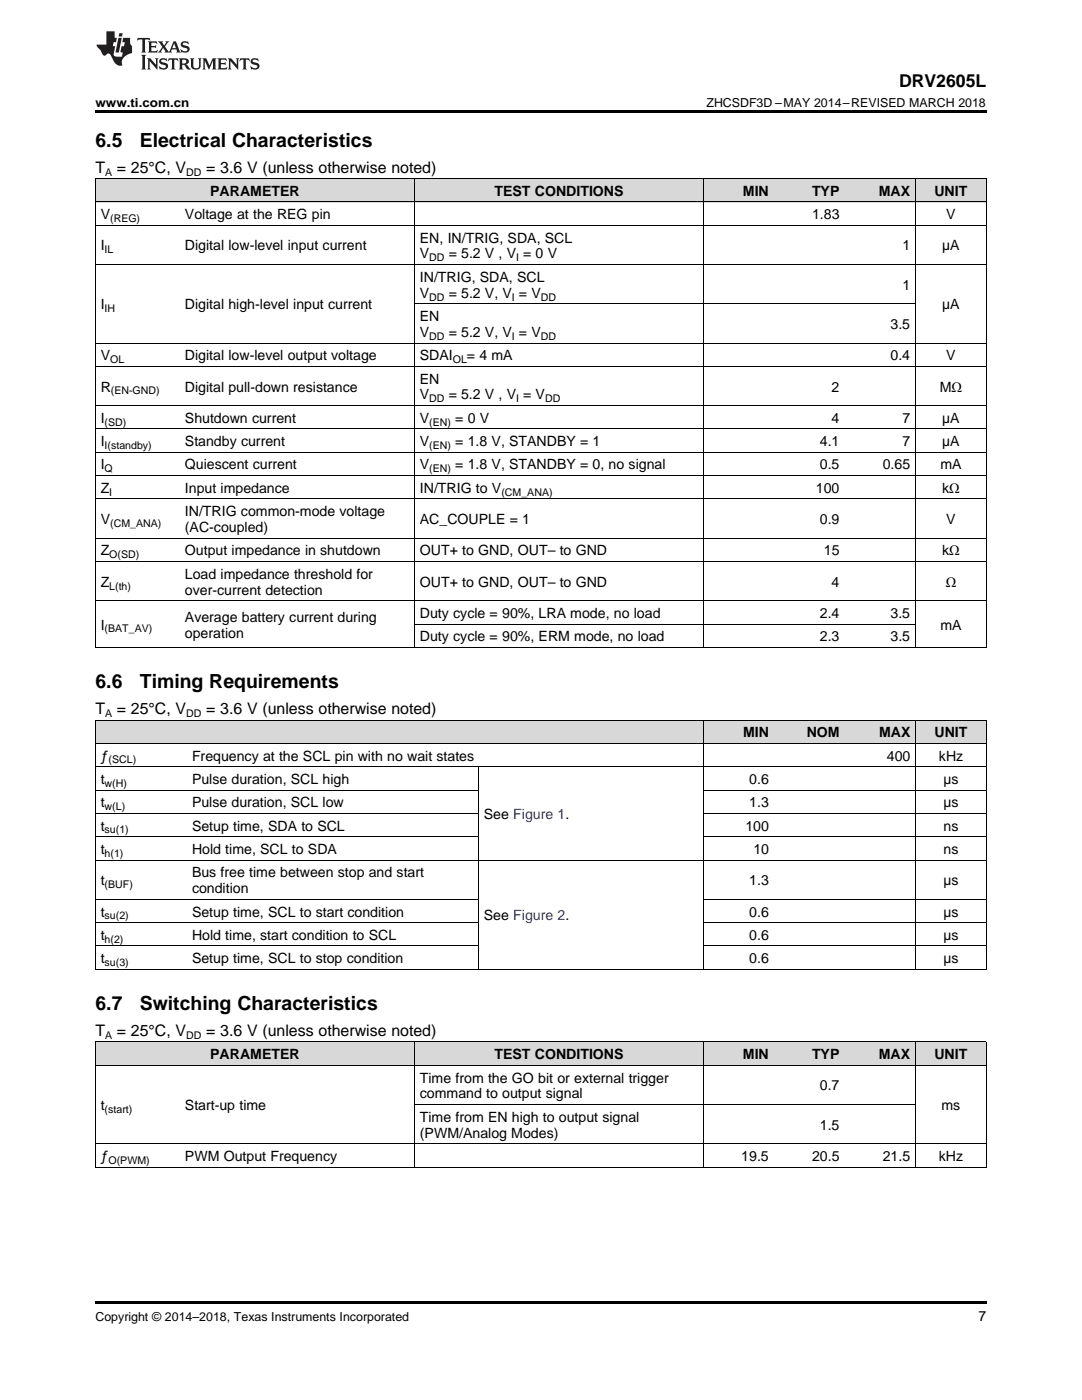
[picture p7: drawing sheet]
<svg xmlns="http://www.w3.org/2000/svg" width="216mm" height="279mm" viewBox="0 0 216 279" stroke-linecap="round" stroke-linejoin="round" font-family="sans-serif">
<defs><g id="words">
<g font-size="3.9">
<text x="19" y="29.3">6.5</text>
<text x="27.9" y="29.3">Electrical Characteristics</text>
<text x="19" y="137.3">6.6</text>
<text x="27.9" y="137.3">Timing Requirements</text>
<text x="19" y="201.6">6.7</text>
<text x="27.9" y="201.6">Switching Characteristics</text>
</g>
<text font-size="3.5" x="179.4" y="17.3">DRV2605L</text>
<g font-size="3.2">
<text x="19" y="34.4">T</text>
<text x="23.3" y="34.4">= 25°C, V</text>
<text x="41.1" y="34.4">= 3.6 V (unless otherwise noted)</text>
<text x="19" y="142.5">T</text>
<text x="23.3" y="142.5">= 25°C, V</text>
<text x="41.1" y="142.5">= 3.6 V (unless otherwise noted)</text>
<text x="19" y="206.7">T</text>
<text x="23.3" y="206.7">= 25°C, V</text>
<text x="41.1" y="206.7">= 3.6 V (unless otherwise noted)</text>
</g>
<g font-size="2.8">
<text x="41.9" y="39.1">PARAMETER</text>
<text x="98.7" y="39.1">TEST CONDITIONS</text>
<text x="148.2" y="39.1">MIN</text>
<text x="162" y="39.1">TYP</text>
<text x="175.4" y="39.1">MAX</text>
<text x="186.4" y="39.1">UNIT</text>
<text x="20.1" y="43.7">V</text>
<text x="36.9" y="43.7">Voltage at the REG pin</text>
<text x="162" y="43.7">1.83</text>
<text x="188.8" y="43.7">V</text>
<text x="20.1" y="50">I</text>
<text x="36.9" y="50">Digital low-level input current</text>
<text x="83.8" y="48.4">EN, IN/TRIG, SDA, SCL</text>
<text x="83.8" y="51.6">V</text>
<text x="89.5" y="51.6">= 5.2 V , V = 0 V</text>
<text x="180.1" y="50">1</text>
<text x="188" y="50">µA</text>
<text x="83.8" y="56.2">IN/TRIG, SDA, SCL</text>
<text x="83.8" y="59.4">V</text>
<text x="89.5" y="59.4">= 5.2 V, V = V</text>
<text x="180.1" y="57.8">1</text>
<text x="20.1" y="61.7">I</text>
<text x="36.9" y="61.7">Digital high-level input current</text>
<text x="83.8" y="64.1">EN</text>
<text x="177.7" y="65.7">3.5</text>
<text x="188" y="61.7">µA</text>
<text x="20.1" y="71.9">V</text>
<text x="36.9" y="71.9">Digital low-level output voltage</text>
<text x="83.8" y="67.2">V</text>
<text x="83.8" y="71.9">SDAI</text>
<text x="89.5" y="67.2">= 5.2 V, V = V</text>
<text x="93.2" y="71.9">= 4 mA</text>
<text x="177.7" y="71.9">0.4</text>
<text x="188.8" y="71.9">V</text>
<text x="83.8" y="76.6">EN</text>
<text x="20.1" y="78.1">R</text>
<text x="36.9" y="78.1">Digital pull-down resistance</text>
<text x="83.8" y="79.7">V</text>
<text x="89.5" y="79.7">= 5.2 V , V = V</text>
<text x="165.9" y="78.1">2</text>
<text x="187.5" y="78.1">MΩ</text>
<text x="20.1" y="84.4">I</text>
<text x="20.1" y="89">I</text>
<text x="36.9" y="84.4">Shutdown current</text>
<text x="36.9" y="89">Standby current</text>
<text x="83.8" y="84.4">V</text>
<text x="83.8" y="89">V</text>
<text x="90.8" y="84.4">= 0 V</text>
<text x="90.8" y="89">= 1.8 V, STANDBY = 1</text>
<text x="163.6" y="89">4.1</text>
<text x="165.9" y="84.4">4</text>
<text x="180.1" y="84.4">7</text>
<text x="180.1" y="89">7</text>
<text x="188" y="84.4">µA</text>
<text x="188" y="89">µA</text>
<text x="20.1" y="93.7">I</text>
<text x="36.9" y="93.7">Quiescent current</text>
<text x="83.8" y="93.7">V</text>
<text x="90.8" y="93.7">= 1.8 V, STANDBY = 0, no signal</text>
<text x="163.6" y="93.7">0.5</text>
<text x="176.1" y="93.7">0.65</text>
<text x="187.6" y="93.7">mA</text>
<text x="20.1" y="98.4">Z</text>
<text x="36.9" y="98.4">Input impedance</text>
<text x="83.8" y="98.4">IN/TRIG to V</text>
<text x="162.8" y="98.4">100</text>
<text x="188" y="98.4">kΩ</text>
<text x="20.1" y="104.6">V</text>
<text x="36.9" y="103">IN/TRIG common-mode voltage</text>
<text x="36.9" y="106.2">(AC-coupled)</text>
<text x="83.8" y="104.6">AC_COUPLE = 1</text>
<text x="163.6" y="104.6">0.9</text>
<text x="188.8" y="104.6">V</text>
<text x="20.1" y="110.8">Z</text>
<text x="36.9" y="110.8">Output impedance in shutdown</text>
<text x="83.8" y="110.8">OUT+ to GND, OUT– to GND</text>
<text x="164.4" y="110.8">15</text>
<text x="188" y="110.8">kΩ</text>
<text x="20.1" y="117.1">Z</text>
<text x="36.9" y="115.5">Load impedance threshold for</text>
<text x="36.9" y="118.7">over-current detection</text>
<text x="83.8" y="117.1">OUT+ to GND, OUT– to GND</text>
<text x="165.9" y="117.1">4</text>
<text x="188.7" y="117.1">Ω</text>
<text x="20.1" y="125.7">I</text>
<text x="36.9" y="124.1">Average battery current during</text>
<text x="83.8" y="123.3">Duty cycle = 90%, LRA mode, no load</text>
<text x="163.6" y="123.3">2.4</text>
<text x="177.7" y="123.3">3.5</text>
<text x="187.6" y="125.7">mA</text>
<text x="36.9" y="127.2">operation</text>
<text x="83.8" y="128">Duty cycle = 90%, ERM mode, no load</text>
<text x="163.6" y="128">2.3</text>
<text x="177.7" y="128">3.5</text>
<text x="148.3" y="147.1">MIN</text>
<text x="161" y="147.1">NOM</text>
<text x="175.4" y="147.1">MAX</text>
<text x="186.5" y="147.1">UNIT</text>
<text x="20.1" y="151.8">ƒ</text>
<text x="38.3" y="151.8">Frequency at the SCL pin with no wait states</text>
<text x="177" y="151.8">400</text>
<text x="187.4" y="151.8">kHz</text>
<text x="20.1" y="156.5">t</text>
<text x="20.1" y="161.1">t</text>
<text x="38.3" y="156.5">Pulse duration, SCL high</text>
<text x="38.3" y="161.1">Pulse duration, SCL low</text>
<text x="149.5" y="156.5">0.6</text>
<text x="149.5" y="161.1">1.3</text>
<text x="188.2" y="156.5">µs</text>
<text x="188.2" y="161.1">µs</text>
<text x="20.1" y="165.8">t</text>
<text x="38.3" y="165.8">Setup time, SDA to SCL</text>
<text x="96.6" y="163.4">See Figure 1.</text>
<text x="148.7" y="165.8">100</text>
<text x="188.3" y="165.8">ns</text>
<text x="20.1" y="170.4">t</text>
<text x="38.3" y="170.4">Hold time, SCL to SDA</text>
<text x="150.3" y="170.4">10</text>
<text x="188.3" y="170.4">ns</text>
<text x="20.1" y="176.7">t</text>
<text x="38.3" y="175.1">Bus free time between stop and start</text>
<text x="38.3" y="178.3">condition</text>
<text x="149.5" y="176.7">1.3</text>
<text x="188.2" y="176.7">µs</text>
<text x="20.1" y="182.9">t</text>
<text x="38.3" y="182.9">Setup time, SCL to start condition</text>
<text x="96.6" y="183.7">See Figure 2.</text>
<text x="149.5" y="182.9">0.6</text>
<text x="188.2" y="182.9">µs</text>
<text x="20.1" y="187.6">t</text>
<text x="38.3" y="187.6">Hold time, start condition to SCL</text>
<text x="149.5" y="187.6">0.6</text>
<text x="188.2" y="187.6">µs</text>
<text x="20.1" y="192.2">t</text>
<text x="38.3" y="192.2">Setup time, SCL to stop condition</text>
<text x="149.5" y="192.2">0.6</text>
<text x="188.2" y="192.2">µs</text>
<text x="41.9" y="211.4">PARAMETER</text>
<text x="98.7" y="211.4">TEST CONDITIONS</text>
<text x="148.2" y="211.4">MIN</text>
<text x="162" y="211.4">TYP</text>
<text x="175.4" y="211.4">MAX</text>
<text x="186.4" y="211.4">UNIT</text>
<text x="20.1" y="221.5">t</text>
<text x="36.9" y="221.5">Start-up time</text>
<text x="83.8" y="216">Time from the GO bit or external trigger</text>
<text x="83.8" y="219.2">command to output signal</text>
<text x="163.6" y="217.6">0.7</text>
<text x="187.9" y="221.5">ms</text>
<text x="83.8" y="223.9">Time from EN high to output signal</text>
<text x="83.8" y="227">(PWM/Analog Modes)</text>
<text x="163.6" y="225.5">1.5</text>
<text x="20.1" y="231.7">ƒ</text>
<text x="36.9" y="231.7">PWM Output Frequency</text>
<text x="147.9" y="231.7">19.5</text>
<text x="162" y="231.7">20.5</text>
<text x="176.1" y="231.7">21.5</text>
<text x="187.3" y="231.7">kHz</text>
<text x="195.3" y="263.6">7</text>
</g>
<g font-size="2.5">
<text x="19" y="21.4">www.ti.com.cn</text>
<text x="141" y="21.4">ZHCSDF3D –MAY 2014–REVISED MARCH 2018</text>
<text x="19" y="263.6">Copyright © 2014–2018, Texas Instruments Incorporated</text>
</g>
<g font-size="2.1">
<text x="21" y="35.1">A</text>
<text x="37.1" y="35.1">DD</text>
<text x="22" y="44.3">(REG)</text>
<text x="20.9" y="50.6">IL</text>
<text x="85.7" y="52.1">DD</text>
<text x="103" y="52.1">I</text>
<text x="85.7" y="60">DD</text>
<text x="102.1" y="60">I</text>
<text x="107.9" y="60">DD</text>
<text x="20.9" y="62.3">IH</text>
<text x="85.7" y="67.8">DD</text>
<text x="102.1" y="67.8">I</text>
<text x="107.9" y="67.8">DD</text>
<text x="22" y="72.5">OL</text>
<text x="90.3" y="72.5">OL</text>
<text x="22.1" y="78.7">(EN-GND)</text>
<text x="85.7" y="80.3">DD</text>
<text x="103" y="80.3">I</text>
<text x="108.8" y="80.3">DD</text>
<text x="20.9" y="84.9">(SD)</text>
<text x="20.9" y="89.6">I(standby)</text>
<text x="85.7" y="84.9">(EN)</text>
<text x="85.7" y="89.6">(EN)</text>
<text x="20.9" y="94.3">Q</text>
<text x="85.7" y="94.3">(EN)</text>
<text x="21.8" y="98.9">I</text>
<text x="100" y="98.9">(CM_ANA)</text>
<text x="22" y="105.2">(CM_ANA)</text>
<text x="21.8" y="111.4">O(SD)</text>
<text x="21.8" y="117.7">L(th)</text>
<text x="20.9" y="126.2">(BAT_AV)</text>
<text x="21" y="143.1">A</text>
<text x="37.1" y="143.1">DD</text>
<text x="21.7" y="152.4">(SCL)</text>
<text x="20.9" y="157">w(H)</text>
<text x="20.9" y="161.7">w(L)</text>
<text x="20.9" y="166.3">su(1)</text>
<text x="20.9" y="171">h(1)</text>
<text x="20.9" y="177.2">(BUF)</text>
<text x="20.9" y="183.5">su(2)</text>
<text x="20.9" y="188.1">h(2)</text>
<text x="20.9" y="192.8">su(3)</text>
<text x="21" y="207.4">A</text>
<text x="37.1" y="207.4">DD</text>
<text x="20.9" y="222.1">(start)</text>
<text x="21.7" y="232.3">O(PWM)</text>
</g>
</g></defs>
<g fill="#d8d8d8">
<path d="M19 208h16.8v4.7h-16.8z"/>
<path d="M35.8 208h27.7v4.7h-27.7z"/>
<path d="M63.5 208h19.2v4.7h-19.2z"/>
<path d="M82.7 208h28.8v4.7h-28.8z"/>
<path d="M111.5 208h28.9v4.7h-28.9z"/>
<path d="M140.4 208h14.1v4.7h-14.1z"/>
<path d="M154.5 208h14.1v4.7h-14.1z"/>
<path d="M168.6 208h14.1v4.7h-14.1z"/>
<path d="M182.7 208h14.1v4.7h-14.1z"/>
<path d="M19 143.8h18.3v4.6h-18.3z"/>
<path d="M37.3 143.8h58.2v4.6h-58.2z"/>
<path d="M95.5 143.8h44.9v4.6h-44.9z"/>
<path d="M140.4 143.8h14.1v4.6h-14.1z"/>
<path d="M154.5 143.8h14.1v4.6h-14.1z"/>
<path d="M168.6 143.8h14.1v4.6h-14.1z"/>
<path d="M182.7 143.8h14.1v4.6h-14.1z"/>
<path d="M19 35.7h16.8v4.7h-16.8z"/>
<path d="M35.8 35.7h27.7v4.7h-27.7z"/>
<path d="M63.5 35.7h19.2v4.7h-19.2z"/>
<path d="M82.7 35.7h28.8v4.7h-28.8z"/>
<path d="M111.5 35.7h28.9v4.7h-28.9z"/>
<path d="M140.4 35.7h14.1v4.7h-14.1z"/>
<path d="M154.5 35.7h14.1v4.7h-14.1z"/>
<path d="M168.6 35.7h14.1v4.7h-14.1z"/>
<path d="M182.7 35.7h14.1v4.7h-14.1z"/>
</g>
<g fill="#000">
<path d="M19 22h177.8v.5h-177.8zM19 129.2l.2 .1zM63.4 129.2l.1 .1zM82.6 129.2l.1 .1zM111.4 129.2l.1 .1zM140.3 129.2l.1 .1zM182.6 129.2l.1 .1zM196.7 129.2l.1 .1zM19 193.5h.2zM95.4 193.5h.1zM140.3 193.5h.1zM182.6 193.5h.1z"/>
<path d="M196.7 193.5h.1zM19 232.9l.2 .1zM63.4 232.9l.1 .1zM82.6 232.9l.1 .1zM111.4 232.9l.1 .1zM140.3 232.9l.1 .1zM182.6 232.9l.1 .1zM196.7 232.9l.1 .1zM19 259.7h177.8v.5h-177.8z"/>
</g>
<g fill="none" stroke="#000" stroke-width=".2">
<path d="M19 35.6h177.8M19.1 35.7v93.6M82.7 35.7v93.6M140.3 35.7v93.6M182.7 35.7v93.6M196.8 35.7v93.6M19 52.8h177.8M19 45h177.8M19 40.3h177.8M19 73.1h177.8M19 68.5h177.8M82.7 60.6h100"/>
<path d="M19 99.6h177.8M19 94.9h177.8M19 90.3h177.8M19 85.6h177.8M19 80.9h177.8M19 119.9h177.8M19 112.1h177.8M19 107.4h177.8M19 129.2h177.8M82.7 124.5h100M19 157.7h76.5M19 153h177.8"/>
<path d="M19 148.4h177.8M19 143.7h177.8M19.1 143.7v49.8M95.4 153v40.5M140.4 143.7v49.8M140.4 157.7h56.4M182.7 143.7v49.8M196.8 143.7v49.8M19 179.5h76.5M19 171.6h177.8M19 167h76.5M19 162.3h76.5"/>
<path d="M140.4 179.5h56.4M140.4 167h56.4M140.4 162.3h56.4M19 193.4h177.8M19 188.8h76.5M19 184.1h76.5M140.4 188.8h56.4M140.4 184.1h56.4M19 212.6h177.8M19 207.9h177.8M19.1 208v25M82.7 208v25"/>
<path d="M140.3 208v25M182.7 208v25M196.8 208v25M19 232.9h177.8M19 228.3h177.8M82.7 220.4h100"/>
</g>
<g fill="#231f20">
<path d="M27.5 7.6l-.1 .5 .4-.2h.6v.1v2.1l-.2 .4h1l-.3-.4v-2.1l.1-.1h.5l.5 .2-.2-.5zM29.5 8.3l.2 .3v1.5l-.2 .4h1.8l.2-.6a1.04 1.04 0 0 1-1.3 .2v-.7h.6l.3 .2v-.6l-.3 .2h-.6v-.6l.8-.1 .4 .3-.2-.5zM31.5 8.3l.9 1.1-.9 1.1h.8l-.2-.2 .5-.7 .4 .7-.2 .2h1.5l-.1-.2 .1-.4h.9l.1 .4-.2 .2h1l-.3-.3-.7-1.9h-.5l-.9 2-.8-1 .9-1h-.8l.1 .3-.3 .5-.4-.6 .2-.2zM34.7 8.6l.4 1h-.7zM36.3 8.4a.63 .63 0 0 0-.2 .7 .63 .63 0 0 0 .6 .4l.6 .2 .1 .2a.75 .75 0 0 1-.7 .4 .75 .75 0 0 1-.6-.5l.1 .7 .1-.1a1.11 1.11 0 0 0 1.5-.6 1.13 1.13 0 0 0-1.2-.8l-.1-.4a1.04 1.04 0 0 1 1.2 .2l-.2-.5-.1 .1-.5-.2zM28.2 10.9l.2 .4v2.2l-.2 .4h1l-.3-.4v-2.2l.3-.4zM29.3 11.6l.3 .4v1.5l-.3 .4h.8l-.2-.4v-1.3l1.5 1.7v-1.9l.2-.4h-.7l.2 .4v.9l-1.1-1.3zM32 11.8a.62 .62 0 0 0-.2 .7 .62 .62 0 0 0 .6 .4l.6 .1 .1 .3a.76 .76 0 0 1-.7 .3 .76 .76 0 0 1-.6-.4l.1 .7 .1-.1a1.11 1.11 0 0 0 1.5-.6 1.13 1.13 0 0 0-1.2-.8l-.1-.4a1.04 1.04 0 0 1 1.2 .2l-.2-.6-.1 .1-.5-.1zM33.7 11.6l-.2 .6a.61 .61 0 0 1 .8-.3v1.6l-.2 .4h.9l-.2-.4v-1.6a.63 .63 0 0 1 .8 .3l-.2-.6zM35.6 11.6l.3 .4v1.5l-.3 .4h1l-.2-.2v-.8l.5 .2a.76 .76 0 0 0 1.2 .7l-1-1a.58 .58 0 0 0 .6-.5 .58 .58 0 0 0-.5-.6zM36.4 11.9h.1a.45 .45 0 0 1 .5 .1 .45 .45 0 0 1 .1 .5l-.7 .2zM37.9 11.6l.2 .2a2.17 2.17 0 0 0 .3 1.9 .99 .99 0 0 0 1.6-.6v-1.1l.2-.4h-.7l.2 .2a1.92 1.92 0 0 1-.2 1.8 .6 .6 0 0 1-.9-.5v-1.1l.2-.4zM40.4 11.6l.2 .4v1.5l-.2 .4h.7l-.2-.4v-1.4l.8 1.8 .8-1.8v1.4l-.2 .4h.9l-.2-.4v-1.5l.2-.4h-.8l-.6 1.5-.6-1.5zM43.4 11.6l.2 .4v1.5l-.2 .4h1.8l.2-.6a1.04 1.04 0 0 1-1.3 .1v-.6h.5l.4 .2v-.6l-.4 .2h-.5v-.7h.8l.3 .3-.1-.6zM45.5 11.6l.2 .4v1.5l-.2 .4h.7l-.2-.4v-1.3l1.5 1.7v-1.9l.2-.4h-.7l.2 .4v.9l-1.1-1.3zM47.9 11.6l-.1 .6a.61 .61 0 0 1 .8-.3v1.6l-.3 .4h1l-.3-.4 .1-1.6a.63 .63 0 0 1 .7 .3l-.1-.6zM50.2 11.8a.62 .62 0 0 0-.2 .7 .62 .62 0 0 0 .6 .4l.6 .1 .2 .3a.76 .76 0 0 1-.8 .3 .76 .76 0 0 1-.6-.4l.1 .7 .2-.1a1.11 1.11 0 0 0 1.5-.6 1.13 1.13 0 0 0-1.3-.8l-.1-.4a1.04 1.04 0 0 1 1.2 .2l-.1-.6-.2 .1-.5-.1z"/>
<path d="M21.2 6.3v2.6h-1.9l.1 .4 .7 .9a.91 .91 0 0 0 1 .8 .56 .56 0 0 1 .5-.3 .56 .56 0 0 1 .5 .3l.4 .8a1.53 1.53 0 0 0 1.9 1.2 1.54 1.54 0 0 1 1-2.1l.9-.3v-1.4a1.52 1.52 0 0 1-.3-1.6h-1.4l-.2 .8h.5l-.2 .8h-.4l-.2 1v.2l.4 .1-.2 .8a1.93 1.93 0 0 1-1.6-.3l.3-1.8h-.5l.2-.8h.4l.2-.8h-.4v-1.3zM23.6 7.6l-.6 2.9h.7l.6-2.9zM23.8 6.6l-.1 .7h.6l.2-.7z"/>
</g>
<use href="#words"/>
</svg>
